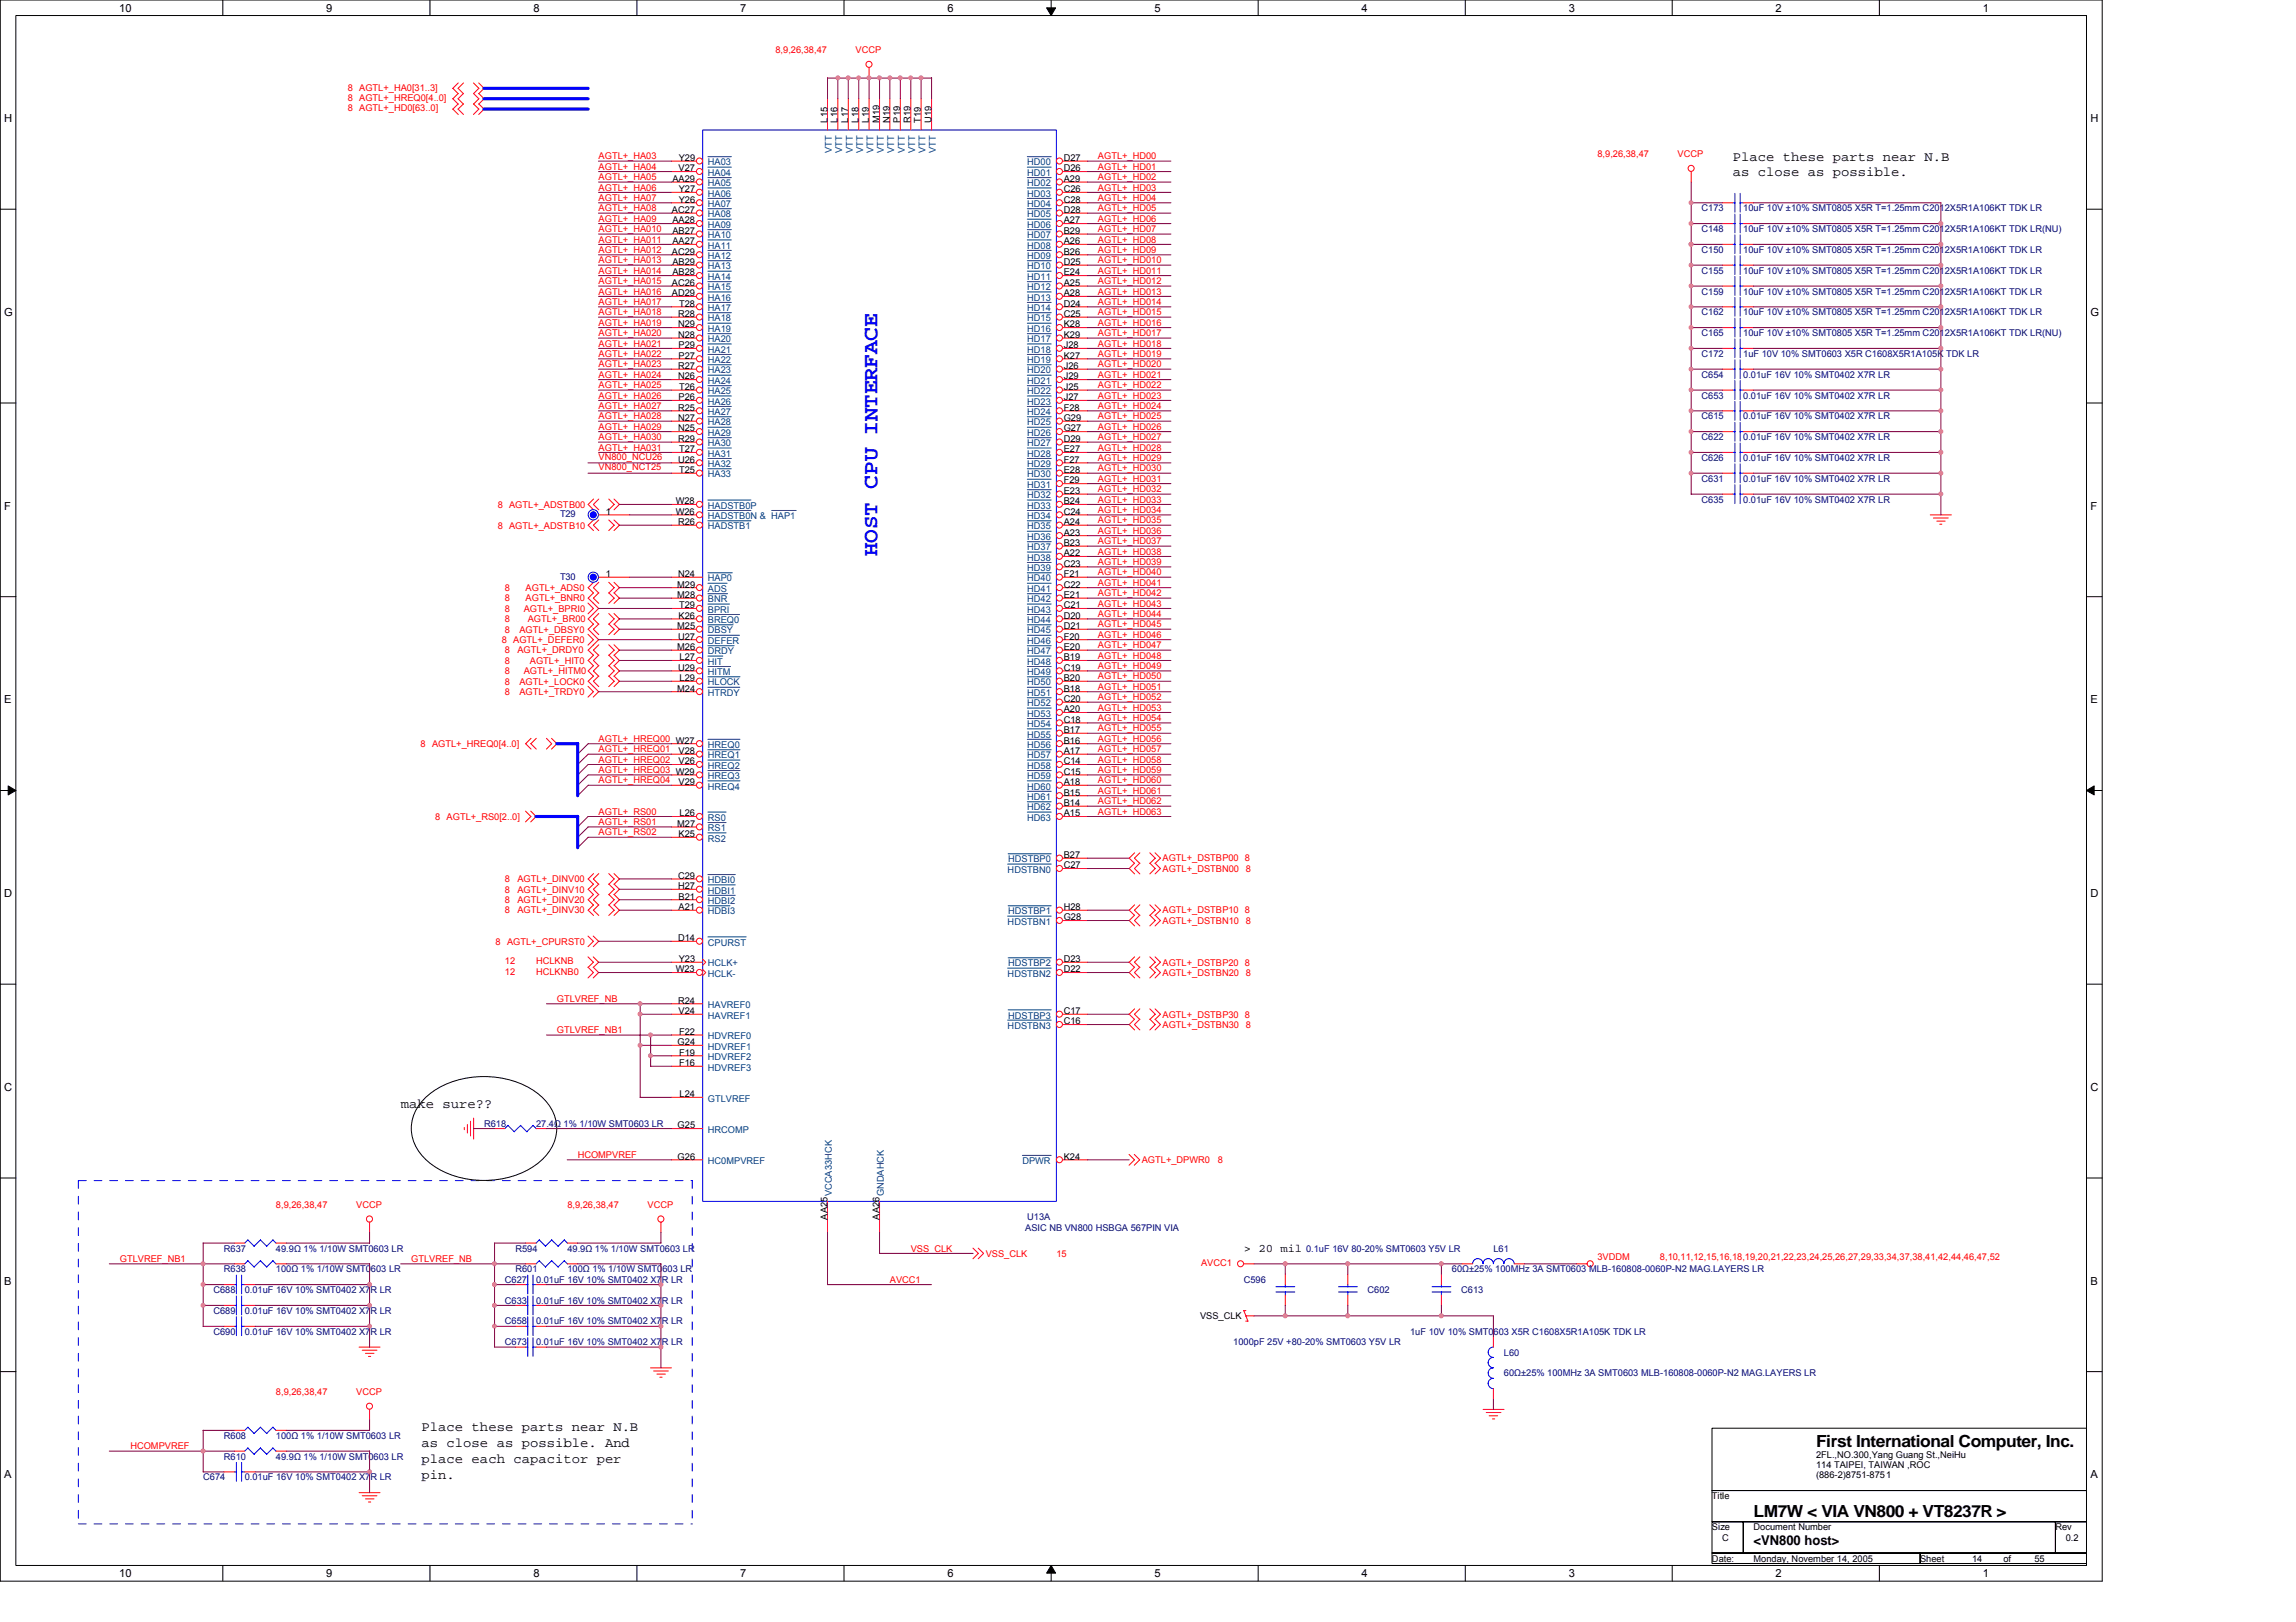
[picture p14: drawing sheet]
<svg xmlns="http://www.w3.org/2000/svg" width="297mm" height="210mm" viewBox="0 0 297 210" stroke-linecap="round" stroke-linejoin="round" font-family="sans-serif">
<defs><g id="words">
<text font-size="2.8" fill="#00f" x="113.5" y="72" transform="rotate(-90 113.5 72)">HOST CPU INTERFACE</text>
<g font-size="2.2">
<text x="234.9" y="187.2">First International Computer, Inc.</text>
<text x="226.9" y="196.3">LM7W &lt; VIA VN800 + VT8237R &gt;</text>
</g>
<g font-size="1.8">
<text x="224.2" y="20.9">Place these parts near N.B</text>
<text x="224.2" y="22.8">as close as possible.</text>
<text x="51.9" y="143.4">make sure??</text>
<text x="54.5" y="185.1">Place these parts near N.B</text>
<text x="54.5" y="187.2">as close as possible. And</text>
<text x="54.5" y="189.3">place each capacitor per</text>
<text x="54.5" y="191.3">pin.</text>
<text x="226.9" y="199.9">&lt;VN800 host&gt;</text>
</g>
<text font-size="1.5" x="160.9" y="162.1">&gt; 20 mil</text>
<g font-size="1.4">
<text x="15.4" y="1.5">10</text>
<text x="42.2" y="1.5">9</text>
<text x="69" y="1.5">8</text>
<text x="95.8" y="1.5">7</text>
<text x="122.6" y="1.5">6</text>
<text x="149.4" y="1.5">5</text>
<text x="176.1" y="1.5">4</text>
<text x="202.9" y="1.5">3</text>
<text x="229.7" y="1.5">2</text>
<text x="256.5" y="1.5">1</text>
<text x=".5" y="15.8">H</text>
<text x="270.4" y="15.8">H</text>
<text x=".5" y="40.9">G</text>
<text x="270.4" y="40.9">G</text>
<text x=".5" y="66">F</text>
<text x="270.4" y="66">F</text>
<text x=".5" y="91">E</text>
<text x="270.4" y="91">E</text>
<text x=".5" y="116.1">D</text>
<text x="270.4" y="116.1">D</text>
<text x=".5" y="141.2">C</text>
<text x="270.4" y="141.2">C</text>
<text x=".5" y="166.3">B</text>
<text x="270.4" y="166.3">B</text>
<text x=".5" y="191.3">A</text>
<text x="270.4" y="191.3">A</text>
<text x="15.4" y="204.1">10</text>
<text x="42.2" y="204.1">9</text>
<text x="69" y="204.1">8</text>
<text x="95.8" y="204.1">7</text>
<text x="122.6" y="204.1">6</text>
<text x="149.4" y="204.1">5</text>
<text x="176.1" y="204.1">4</text>
<text x="202.9" y="204.1">3</text>
<text x="229.7" y="204.1">2</text>
<text x="256.5" y="204.1">1</text>
</g>
<g font-size="1.2" fill="#f00">
<text x="45" y="11.7">8 AGTL+_HA0[31..3]</text>
<text x="100.3" y="6.9">8,9,26,38,47</text>
<text x="110.7" y="6.9">VCCP</text>
<text x="45" y="13.1">8 AGTL+_HREQ0[4..0]</text>
<text x="45" y="14.4">8 AGTL+_HD0[63..0]</text>
<text x="77.4" y="20.6">AGTL+_HA03</text>
<text x="77.4" y="21.9">AGTL+_HA04</text>
<text x="77.4" y="23.3">AGTL+_HA05</text>
<text x="142" y="20.6">AGTL+_HD00</text>
<text x="142" y="22">AGTL+_HD01</text>
<text x="142" y="23.3">AGTL+_HD02</text>
<text x="206.7" y="20.3">8,9,26,38,47</text>
<text x="217" y="20.3">VCCP</text>
<text x="77.4" y="24.7">AGTL+_HA06</text>
<text x="77.4" y="26">AGTL+_HA07</text>
<text x="77.4" y="27.3">AGTL+_HA08</text>
<text x="77.4" y="28.7">AGTL+_HA09</text>
<text x="142" y="24.7">AGTL+_HD03</text>
<text x="142" y="26">AGTL+_HD04</text>
<text x="142" y="27.3">AGTL+_HD05</text>
<text x="142" y="28.7">AGTL+_HD06</text>
<text x="77.4" y="30">AGTL+_HA010</text>
<text x="77.4" y="31.4">AGTL+_HA011</text>
<text x="77.4" y="32.7">AGTL+_HA012</text>
<text x="77.4" y="34.1">AGTL+_HA013</text>
<text x="77.4" y="35.4">AGTL+_HA014</text>
<text x="142" y="30">AGTL+_HD07</text>
<text x="142" y="31.4">AGTL+_HD08</text>
<text x="142" y="32.7">AGTL+_HD09</text>
<text x="142" y="34.1">AGTL+_HD010</text>
<text x="142" y="35.4">AGTL+_HD011</text>
<text x="77.4" y="36.8">AGTL+_HA015</text>
<text x="77.4" y="38.1">AGTL+_HA016</text>
<text x="77.4" y="39.5">AGTL+_HA017</text>
<text x="77.4" y="40.8">AGTL+_HA018</text>
<text x="142" y="36.8">AGTL+_HD012</text>
<text x="142" y="38.1">AGTL+_HD013</text>
<text x="142" y="39.5">AGTL+_HD014</text>
<text x="142" y="40.8">AGTL+_HD015</text>
<text x="77.4" y="42.1">AGTL+_HA019</text>
<text x="77.4" y="43.5">AGTL+_HA020</text>
<text x="77.4" y="44.9">AGTL+_HA021</text>
<text x="77.4" y="46.2">AGTL+_HA022</text>
<text x="77.4" y="47.5">AGTL+_HA023</text>
<text x="142" y="42.1">AGTL+_HD016</text>
<text x="142" y="43.5">AGTL+_HD017</text>
<text x="142" y="44.9">AGTL+_HD018</text>
<text x="142" y="46.2">AGTL+_HD019</text>
<text x="142" y="47.5">AGTL+_HD020</text>
<text x="77.4" y="48.9">AGTL+_HA024</text>
<text x="77.4" y="50.2">AGTL+_HA025</text>
<text x="77.4" y="51.6">AGTL+_HA026</text>
<text x="77.4" y="52.9">AGTL+_HA027</text>
<text x="142" y="48.9">AGTL+_HD021</text>
<text x="142" y="50.2">AGTL+_HD022</text>
<text x="142" y="51.6">AGTL+_HD023</text>
<text x="142" y="52.9">AGTL+_HD024</text>
<text x="77.4" y="59.5">VN800_NCU26</text>
<text x="77.4" y="54.3">AGTL+_HA028</text>
<text x="77.4" y="55.6">AGTL+_HA029</text>
<text x="77.4" y="57">AGTL+_HA030</text>
<text x="77.4" y="58.3">AGTL+_HA031</text>
<text x="142" y="54.3">AGTL+_HD025</text>
<text x="142" y="55.6">AGTL+_HD026</text>
<text x="142" y="57">AGTL+_HD027</text>
<text x="142" y="58.3">AGTL+_HD028</text>
<text x="142" y="59.6">AGTL+_HD029</text>
<text x="64.4" y="65.7">8 AGTL+_ADSTB00</text>
<text x="77.4" y="60.9">VN800_NCT25</text>
<text x="142" y="61">AGTL+_HD030</text>
<text x="142" y="62.3">AGTL+_HD031</text>
<text x="142" y="63.7">AGTL+_HD032</text>
<text x="142" y="65">AGTL+_HD033</text>
<text x="64.4" y="68.4">8 AGTL+_ADSTB10</text>
<text x="142" y="66.4">AGTL+_HD034</text>
<text x="142" y="67.7">AGTL+_HD035</text>
<text x="142" y="69.1">AGTL+_HD036</text>
<text x="142" y="70.4">AGTL+_HD037</text>
<text x="142" y="71.8">AGTL+_HD038</text>
<text x="65.3" y="76.5">8</text>
<text x="65.3" y="77.8">8</text>
<text x="68" y="76.5">AGTL+_ADS0</text>
<text x="68" y="77.8">AGTL+_BNR0</text>
<text x="142" y="73.1">AGTL+_HD039</text>
<text x="142" y="74.5">AGTL+_HD040</text>
<text x="142" y="75.8">AGTL+_HD041</text>
<text x="142" y="77.2">AGTL+_HD042</text>
<text x="64.9" y="83.2">8 AGTL+_DEFER0</text>
<text x="65.3" y="79.2">8</text>
<text x="65.3" y="80.5">8</text>
<text x="65.3" y="81.9">8</text>
<text x="67.2" y="81.9">AGTL+_DBSY0</text>
<text x="67.8" y="79.2">AGTL+_BPRI0</text>
<text x="68.3" y="80.5">AGTL+_BR00</text>
<text x="142" y="78.5">AGTL+_HD043</text>
<text x="142" y="79.8">AGTL+_HD044</text>
<text x="142" y="81.2">AGTL+_HD045</text>
<text x="142" y="82.5">AGTL+_HD046</text>
<text x="142" y="83.9">AGTL+_HD047</text>
<text x="65.3" y="87.2">8</text>
<text x="65.3" y="88.6">8</text>
<text x="65.3" y="89.9">8</text>
<text x="65.3" y="85.9">8</text>
<text x="65.3" y="84.6">8</text>
<text x="66.9" y="84.6">AGTL+_DRDY0</text>
<text x="67.2" y="88.6">AGTL+_LOCK0</text>
<text x="67.2" y="89.9">AGTL+_TRDY0</text>
<text x="67.8" y="87.2">AGTL+_HITM0</text>
<text x="68.6" y="85.9">AGTL+_HIT0</text>
<text x="142" y="85.2">AGTL+_HD048</text>
<text x="142" y="86.6">AGTL+_HD049</text>
<text x="142" y="87.9">AGTL+_HD050</text>
<text x="142" y="89.3">AGTL+_HD051</text>
<text x="77.4" y="96">AGTL+_HREQ00 W27</text>
<text x="142" y="90.6">AGTL+_HD052</text>
<text x="142" y="92">AGTL+_HD053</text>
<text x="142" y="93.3">AGTL+_HD054</text>
<text x="142" y="94.7">AGTL+_HD055</text>
<text x="142" y="96">AGTL+_HD056</text>
<text x="54.4" y="96.7">8 AGTL+_HREQ0[4..0]</text>
<text x="77.4" y="97.3">AGTL+_HREQ01</text>
<text x="77.4" y="101.4">AGTL+_HREQ04</text>
<text x="77.4" y="100">AGTL+_HREQ03 W29</text>
<text x="77.4" y="98.7">AGTL+_HREQ02</text>
<text x="142" y="97.3">AGTL+_HD057</text>
<text x="142" y="98.7">AGTL+_HD058</text>
<text x="142" y="100">AGTL+_HD059</text>
<text x="142" y="101.4">AGTL+_HD060</text>
<text x="56.3" y="106.1">8 AGTL+_RS0[2..0]</text>
<text x="77.4" y="106.8">AGTL+_RS01</text>
<text x="77.4" y="105.4">AGTL+_RS00</text>
<text x="142" y="102.7">AGTL+_HD061</text>
<text x="142" y="104.1">AGTL+_HD062</text>
<text x="142" y="105.4">AGTL+_HD063</text>
<text x="77.4" y="108.1">AGTL+_RS02</text>
<text x="150.4" y="111.5">AGTL+_DSTBP00 8</text>
<text x="150.4" y="112.8">AGTL+_DSTBN00</text>
<text x="161.2" y="112.8">8</text>
<text x="65.3" y="115.5">8</text>
<text x="65.3" y="116.9">8</text>
<text x="65.3" y="114.2">8</text>
<text x="65.3" y="118.2">8</text>
<text x="66.9" y="115.5">AGTL+_DINV10</text>
<text x="66.9" y="116.9">AGTL+_DINV20</text>
<text x="66.9" y="114.2">AGTL+_DINV00</text>
<text x="66.9" y="118.2">AGTL+_DINV30</text>
<text x="150.4" y="118.2">AGTL+_DSTBP10 8</text>
<text x="150.4" y="119.5">AGTL+_DSTBN10</text>
<text x="161.2" y="119.5">8</text>
<text x="64.1" y="122.3">8 AGTL+_CPURST0</text>
<text x="65.3" y="124.8">12</text>
<text x="69.4" y="124.8">HCLKNB</text>
<text x="150.4" y="124.9">AGTL+_DSTBP20 8</text>
<text x="65.3" y="126.2">12</text>
<text x="69.4" y="126.2">HCLKNB0</text>
<text x="72" y="129.6">GTLVREF_NB</text>
<text x="150.4" y="131.7">AGTL+_DSTBP30 8</text>
<text x="150.4" y="126.3">AGTL+_DSTBN20</text>
<text x="161.2" y="126.3">8</text>
<text x="72" y="133.7">GTLVREF_NB1</text>
<text x="150.4" y="133">AGTL+_DSTBN30</text>
<text x="161.2" y="133">8</text>
<text x="74.7" y="149.8">HCOMPVREF</text>
<text x="147.7" y="150.5">AGTL+_DPWR0</text>
<text x="157.5" y="150.5">8</text>
<text x="35.7" y="156.3">8,9,26,38,47</text>
<text x="46.1" y="156.3">VCCP</text>
<text x="73.4" y="156.3">8,9,26,38,47</text>
<text x="83.8" y="156.3">VCCP</text>
<text x="117.8" y="162">VSS_CLK</text>
<text x="15.5" y="163.3">GTLVREF_NB1</text>
<text x="53.2" y="163.3">GTLVREF_NB</text>
<text x="115.1" y="166">AVCC1</text>
<text x="127.5" y="162.6">VSS_CLK</text>
<text x="136.7" y="162.6">15</text>
<text x="155.4" y="163.9">AVCC1</text>
<text x="206.7" y="163">3VDDM</text>
<text x="214.8" y="163">8,10,11,12,15,16,18,19,20,21,22,23,24,25,26,27,29,33,34,37,38,41,42,44,46,47,52</text>
<text x="35.7" y="180.5">8,9,26,38,47</text>
<text x="46.1" y="180.5">VCCP</text>
<text x="16.9" y="187.5">HCOMPVREF</text>
</g>
<g font-size="1.2">
<text x="107" y="15.9" transform="rotate(-90 107 15.9)">L15</text>
<text x="108.4" y="15.9" transform="rotate(-90 108.4 15.9)">L16</text>
<text x="109.7" y="15.9" transform="rotate(-90 109.7 15.9)">L17</text>
<text x="111.1" y="15.9" transform="rotate(-90 111.1 15.9)">L18</text>
<text x="112.4" y="15.9" transform="rotate(-90 112.4 15.9)">L19</text>
<text x="113.8" y="15.9" transform="rotate(-90 113.8 15.9)">M19</text>
<text x="115.1" y="15.9" transform="rotate(-90 115.1 15.9)">N19</text>
<text x="116.5" y="15.9" transform="rotate(-90 116.5 15.9)">P19</text>
<text x="117.8" y="15.9" transform="rotate(-90 117.8 15.9)">R19</text>
<text x="119.1" y="15.9" transform="rotate(-90 119.1 15.9)">T19</text>
<text x="120.5" y="15.9" transform="rotate(-90 120.5 15.9)">U19</text>
<text x="87" y="23.5">AA29</text>
<text x="87.8" y="22.2">V27</text>
<text x="87.8" y="20.8">Y29</text>
<text x="137.6" y="20.8">D27</text>
<text x="137.6" y="22.2">D26</text>
<text x="137.6" y="23.5">A29</text>
<text x="86.9" y="27.6">AC27</text>
<text x="87" y="28.9">AA28</text>
<text x="87.8" y="24.9">Y27</text>
<text x="87.8" y="26.2">Y26</text>
<text x="137.6" y="24.9">C26</text>
<text x="137.6" y="26.2">C28</text>
<text x="137.6" y="27.6">D28</text>
<text x="137.6" y="28.9">A27</text>
<text x="86.9" y="33">AC29</text>
<text x="87" y="30.3">AB27</text>
<text x="87" y="31.6">AA27</text>
<text x="87" y="34.3">AB29</text>
<text x="87" y="35.6">AB28</text>
<text x="137.6" y="30.3">B29</text>
<text x="137.6" y="31.6">A26</text>
<text x="137.6" y="33">B26</text>
<text x="137.6" y="34.3">D25</text>
<text x="137.6" y="35.6">E24</text>
<text x="86.9" y="37">AC26</text>
<text x="86.9" y="38.3">AD29</text>
<text x="87.7" y="41">R28</text>
<text x="87.9" y="39.7">T28</text>
<text x="137.6" y="37">A25</text>
<text x="137.6" y="38.3">A28</text>
<text x="137.6" y="39.7">D24</text>
<text x="137.6" y="41">C25</text>
<text x="87.7" y="42.4">N29</text>
<text x="87.7" y="43.7">N28</text>
<text x="87.7" y="47.8">R27</text>
<text x="87.8" y="45.1">P29</text>
<text x="87.8" y="46.4">P27</text>
<text x="137.6" y="42.4">K28</text>
<text x="137.6" y="43.7">K29</text>
<text x="137.6" y="45.1">J28</text>
<text x="137.6" y="46.4">K27</text>
<text x="137.6" y="47.8">J26</text>
<text x="87.7" y="49.1">N26</text>
<text x="87.7" y="53.1">R25</text>
<text x="87.8" y="51.8">P26</text>
<text x="87.9" y="50.5">T26</text>
<text x="137.6" y="49.1">J29</text>
<text x="137.6" y="50.5">J25</text>
<text x="137.6" y="51.8">J27</text>
<text x="137.6" y="53.1">F28</text>
<text x="87.7" y="54.5">N27</text>
<text x="87.7" y="55.8">N25</text>
<text x="87.7" y="57.2">R29</text>
<text x="87.7" y="59.9">U26</text>
<text x="87.9" y="58.5">T27</text>
<text x="137.6" y="54.5">G29</text>
<text x="137.6" y="55.8">G27</text>
<text x="137.6" y="57.2">D29</text>
<text x="137.6" y="58.5">E27</text>
<text x="137.6" y="59.9">F27</text>
<text x="87.4" y="65.3">W28</text>
<text x="87.9" y="61.2">T25</text>
<text x="137.6" y="61.2">E28</text>
<text x="137.6" y="62.6">F29</text>
<text x="137.6" y="63.9">E23</text>
<text x="137.6" y="65.3">B24</text>
<text x="78.4" y="66.6">1</text>
<text x="87.4" y="66.6">W26</text>
<text x="87.7" y="67.9">R26</text>
<text x="137.6" y="66.6">C24</text>
<text x="137.6" y="67.9">A24</text>
<text x="137.6" y="69.3">A23</text>
<text x="137.6" y="70.7">B23</text>
<text x="137.6" y="72">A22</text>
<text x="78.4" y="74.7">1</text>
<text x="87.6" y="76">M29</text>
<text x="87.6" y="77.4">M28</text>
<text x="87.7" y="74.7">N24</text>
<text x="137.6" y="73.3">C23</text>
<text x="137.6" y="74.7">F21</text>
<text x="137.6" y="76">C22</text>
<text x="137.6" y="77.4">E21</text>
<text x="87.6" y="81.4">M25</text>
<text x="87.7" y="82.8">U27</text>
<text x="87.8" y="80.1">K26</text>
<text x="87.9" y="78.7">T29</text>
<text x="137.6" y="78.7">C21</text>
<text x="137.6" y="80.1">D20</text>
<text x="137.6" y="81.4">D21</text>
<text x="137.6" y="82.8">F20</text>
<text x="87.6" y="84.1">M26</text>
<text x="87.6" y="89.5">M24</text>
<text x="87.7" y="86.8">U29</text>
<text x="87.9" y="85.4">L27</text>
<text x="87.9" y="88.1">L29</text>
<text x="137.6" y="84.1">E20</text>
<text x="137.6" y="85.4">B19</text>
<text x="137.6" y="86.8">C19</text>
<text x="137.6" y="88.1">B20</text>
<text x="137.6" y="89.5">B18</text>
<text x="137.6" y="90.8">C20</text>
<text x="137.6" y="92.2">A20</text>
<text x="137.6" y="93.5">C18</text>
<text x="137.6" y="94.9">B17</text>
<text x="87.8" y="97.6">V28</text>
<text x="87.8" y="98.9">V26</text>
<text x="87.8" y="101.6">V29</text>
<text x="137.6" y="96.2">B16</text>
<text x="137.6" y="97.6">A17</text>
<text x="137.6" y="98.9">C14</text>
<text x="137.6" y="100.3">C15</text>
<text x="137.6" y="101.6">A18</text>
<text x="87.6" y="107">M27</text>
<text x="87.9" y="105.6">L26</text>
<text x="137.6" y="103">B15</text>
<text x="137.6" y="104.3">B14</text>
<text x="137.6" y="105.6">A15</text>
<text x="87.7" y="113.7">C29</text>
<text x="87.8" y="108.3">K25</text>
<text x="137.6" y="111">B27</text>
<text x="137.6" y="112.4">C27</text>
<text x="87.7" y="115.1">H27</text>
<text x="87.8" y="116.4">B21</text>
<text x="87.8" y="117.8">A21</text>
<text x="137.6" y="117.8">H28</text>
<text x="137.6" y="119.1">G28</text>
<text x="87.4" y="125.8">W23</text>
<text x="87.7" y="121.8">D14</text>
<text x="87.8" y="124.5">Y23</text>
<text x="137.6" y="124.5">D23</text>
<text x="137.6" y="125.8">D22</text>
<text x="87.7" y="129.9">R24</text>
<text x="87.8" y="131.2">V24</text>
<text x="137.6" y="131.2">C17</text>
<text x="87.7" y="135.3">G24</text>
<text x="87.9" y="133.9">F22</text>
<text x="87.9" y="136.6">F19</text>
<text x="87.9" y="138">F16</text>
<text x="137.6" y="132.6">C16</text>
<text x="87.9" y="142">L24</text>
<text x="87.7" y="146">G25</text>
<text x="87.7" y="150.1">G26</text>
<text x="137.6" y="150.1">K24</text>
<text x="107" y="157.8" transform="rotate(-90 107 157.8)">AA25</text>
<text x="113.8" y="157.8" transform="rotate(-90 113.8 157.8)">AA26</text>
<text x="155.3" y="170.7">VSS_CLK</text>
<text x="234.9" y="188.6">2FL.,NO.300,Yang Guang St.,NeiHu</text>
<text x="234.9" y="190">114 TAIPEI, TAIWAN ,ROC</text>
<text x="234.9" y="191.3">(886-2)8751-8751</text>
<text x="221.5" y="194">Title</text>
<text x="221.5" y="198">Size</text>
<text x="221.5" y="202.1">Date:</text>
<text x="222.8" y="199.4">C</text>
<text x="226.9" y="198">Document Number</text>
<text x="226.9" y="202.1">Monday, November 14, 2005</text>
<text x="248.4" y="202.1">Sheet</text>
<text x="255.1" y="202.1">14</text>
<text x="259.2" y="202.1">of</text>
<text x="263.2" y="202.1">55</text>
<text x="265.9" y="198">Rev</text>
<text x="267.2" y="199.4">0.2</text>
</g>
<g font-size="1.2" fill="#004080">
<text x="91.6" y="21.4">HA03</text>
<text x="91.6" y="22.8">HA04</text>
<text x="107.6" y="19.8" transform="rotate(-90 107.6 19.8)">VTT</text>
<text x="109" y="19.8" transform="rotate(-90 109 19.8)">VTT</text>
<text x="110.3" y="19.8" transform="rotate(-90 110.3 19.8)">VTT</text>
<text x="111.7" y="19.8" transform="rotate(-90 111.7 19.8)">VTT</text>
<text x="113" y="19.8" transform="rotate(-90 113 19.8)">VTT</text>
<text x="114.4" y="19.8" transform="rotate(-90 114.4 19.8)">VTT</text>
<text x="115.7" y="19.8" transform="rotate(-90 115.7 19.8)">VTT</text>
<text x="117" y="19.8" transform="rotate(-90 117 19.8)">VTT</text>
<text x="118.4" y="19.8" transform="rotate(-90 118.4 19.8)">VTT</text>
<text x="119.7" y="19.8" transform="rotate(-90 119.7 19.8)">VTT</text>
<text x="121.1" y="19.8" transform="rotate(-90 121.1 19.8)">VTT</text>
<text x="132.9" y="21.4">HD00</text>
<text x="132.9" y="22.8">HD01</text>
<text x="91.6" y="24.1">HA05</text>
<text x="91.6" y="25.4">HA06</text>
<text x="91.6" y="26.8">HA07</text>
<text x="91.6" y="28.1">HA08</text>
<text x="91.6" y="29.5">HA09</text>
<text x="132.9" y="24.1">HD02</text>
<text x="132.9" y="25.4">HD03</text>
<text x="132.9" y="26.8">HD04</text>
<text x="132.9" y="28.1">HD05</text>
<text x="132.9" y="29.5">HD06</text>
<text x="91.6" y="30.8">HA10</text>
<text x="91.6" y="32.2">HA11</text>
<text x="91.6" y="33.5">HA12</text>
<text x="91.6" y="34.9">HA13</text>
<text x="132.9" y="30.8">HD07</text>
<text x="132.9" y="32.2">HD08</text>
<text x="132.9" y="33.5">HD09</text>
<text x="132.9" y="34.9">HD10</text>
<text x="91.6" y="36.2">HA14</text>
<text x="91.6" y="37.6">HA15</text>
<text x="91.6" y="38.9">HA16</text>
<text x="91.6" y="40.3">HA17</text>
<text x="91.6" y="41.6">HA18</text>
<text x="132.9" y="36.2">HD11</text>
<text x="132.9" y="37.6">HD12</text>
<text x="132.9" y="38.9">HD13</text>
<text x="132.9" y="40.3">HD14</text>
<text x="132.9" y="41.6">HD15</text>
<text x="91.6" y="42.9">HA19</text>
<text x="91.6" y="44.3">HA20</text>
<text x="91.6" y="45.6">HA21</text>
<text x="91.6" y="47">HA22</text>
<text x="132.9" y="42.9">HD16</text>
<text x="132.9" y="44.3">HD17</text>
<text x="132.9" y="45.6">HD18</text>
<text x="132.9" y="47">HD19</text>
<text x="91.6" y="48.3">HA23</text>
<text x="91.6" y="49.7">HA24</text>
<text x="91.6" y="51">HA25</text>
<text x="91.6" y="52.4">HA26</text>
<text x="91.6" y="53.7">HA27</text>
<text x="132.9" y="48.3">HD20</text>
<text x="132.9" y="49.7">HD21</text>
<text x="132.9" y="51">HD22</text>
<text x="132.9" y="52.4">HD23</text>
<text x="132.9" y="53.7">HD24</text>
<text x="91.6" y="55.1">HA28</text>
<text x="91.6" y="56.4">HA29</text>
<text x="91.6" y="57.8">HA30</text>
<text x="91.6" y="59.1">HA31</text>
<text x="132.9" y="55.1">HD25</text>
<text x="132.9" y="56.4">HD26</text>
<text x="132.9" y="57.8">HD27</text>
<text x="132.9" y="59.1">HD28</text>
<text x="91.6" y="60.5">HA32</text>
<text x="91.6" y="61.8">HA33</text>
<text x="91.6" y="65.8">HADSTB0P</text>
<text x="132.9" y="60.5">HD29</text>
<text x="132.9" y="61.8">HD30</text>
<text x="132.9" y="63.1">HD31</text>
<text x="132.9" y="64.5">HD32</text>
<text x="132.9" y="65.8">HD33</text>
<text x="91.6" y="67.2">HADSTB0N &amp; HAP1</text>
<text x="91.6" y="68.5">HADSTB1</text>
<text x="132.9" y="67.2">HD34</text>
<text x="132.9" y="68.5">HD35</text>
<text x="132.9" y="69.9">HD36</text>
<text x="132.9" y="71.2">HD37</text>
<text x="91.6" y="75.2">HAP0</text>
<text x="91.6" y="76.6">ADS</text>
<text x="91.6" y="78">BNR</text>
<text x="132.9" y="72.6">HD38</text>
<text x="132.9" y="73.9">HD39</text>
<text x="132.9" y="75.2">HD40</text>
<text x="132.9" y="76.6">HD41</text>
<text x="132.9" y="78">HD42</text>
<text x="91.6" y="79.3">BPRI</text>
<text x="91.6" y="80.6">BREQ0</text>
<text x="91.6" y="82">DBSY</text>
<text x="91.6" y="83.3">DEFER</text>
<text x="132.9" y="79.3">HD43</text>
<text x="132.9" y="80.6">HD44</text>
<text x="132.9" y="82">HD45</text>
<text x="132.9" y="83.3">HD46</text>
<text x="91.6" y="84.7">DRDY</text>
<text x="91.6" y="86">HIT</text>
<text x="91.6" y="87.4">HITM</text>
<text x="91.6" y="88.7">HLOCK</text>
<text x="132.9" y="84.7">HD47</text>
<text x="132.9" y="86">HD48</text>
<text x="132.9" y="87.4">HD49</text>
<text x="132.9" y="88.7">HD50</text>
<text x="91.6" y="90.1">HTRDY</text>
<text x="132.9" y="90.1">HD51</text>
<text x="132.9" y="91.4">HD52</text>
<text x="132.9" y="92.8">HD53</text>
<text x="132.9" y="94.1">HD54</text>
<text x="132.9" y="95.4">HD55</text>
<text x="91.6" y="96.8">HREQ0</text>
<text x="91.6" y="98.1">HREQ1</text>
<text x="91.6" y="99.5">HREQ2</text>
<text x="91.6" y="100.8">HREQ3</text>
<text x="132.9" y="96.8">HD56</text>
<text x="132.9" y="98.1">HD57</text>
<text x="132.9" y="99.5">HD58</text>
<text x="132.9" y="100.8">HD59</text>
<text x="91.6" y="102.2">HREQ4</text>
<text x="91.6" y="106.2">RS0</text>
<text x="91.6" y="107.6">RS1</text>
<text x="132.9" y="102.2">HD60</text>
<text x="132.9" y="103.5">HD61</text>
<text x="132.9" y="104.9">HD62</text>
<text x="132.9" y="106.2">HD63</text>
<text x="91.6" y="108.9">RS2</text>
<text x="130.4" y="112.9">HDSTBN0</text>
<text x="130.4" y="111.6">HDSTBP0</text>
<text x="91.6" y="114.3">HDBI0</text>
<text x="91.6" y="115.6">HDBI1</text>
<text x="91.6" y="117">HDBI2</text>
<text x="91.6" y="118.3">HDBI3</text>
<text x="130.4" y="119.7">HDSTBN1</text>
<text x="130.4" y="118.3">HDSTBP1</text>
<text x="91.6" y="122.4">CPURST</text>
<text x="91.6" y="125.1">HCLK+</text>
<text x="130.4" y="125.1">HDSTBP2</text>
<text x="91.6" y="126.4">HCLK-</text>
<text x="91.6" y="130.5">HAVREF0</text>
<text x="91.6" y="131.8">HAVREF1</text>
<text x="130.4" y="126.4">HDSTBN2</text>
<text x="130.4" y="131.8">HDSTBP3</text>
<text x="91.6" y="134.5">HDVREF0</text>
<text x="91.6" y="135.8">HDVREF1</text>
<text x="91.6" y="137.2">HDVREF2</text>
<text x="130.4" y="133.1">HDSTBN3</text>
<text x="91.6" y="138.5">HDVREF3</text>
<text x="91.6" y="142.6">GTLVREF</text>
<text x="91.6" y="146.6">HRCOMP</text>
<text x="91.6" y="150.6">HC0MPVREF</text>
<text x="107.6" y="154.8" transform="rotate(-90 107.6 154.8)">VCCA33HCK</text>
<text x="114.4" y="154.8" transform="rotate(-90 114.4 154.8)">GNDAHCK</text>
<text x="132.3" y="150.6">DPWR</text>
</g>
<g font-size="1.2" fill="#000080">
<text x="220.1" y="27.3">C173</text>
<text x="225.5" y="27.3">10uF 10V ±10% SMT0805 X5R T=1.25mm C2012X5R1A106KT TDK LR</text>
<text x="220.1" y="30">C148</text>
<text x="220.1" y="35.4">C155</text>
<text x="220.1" y="32.7">C150</text>
<text x="225.5" y="30">10uF 10V ±10% SMT0805 X5R T=1.25mm C2012X5R1A106KT TDK LR(NU)</text>
<text x="225.5" y="35.4">10uF 10V ±10% SMT0805 X5R T=1.25mm C2012X5R1A106KT TDK LR</text>
<text x="225.5" y="32.7">10uF 10V ±10% SMT0805 X5R T=1.25mm C2012X5R1A106KT TDK LR</text>
<text x="220.1" y="40.8">C162</text>
<text x="220.1" y="38.1">C159</text>
<text x="225.5" y="40.8">10uF 10V ±10% SMT0805 X5R T=1.25mm C2012X5R1A106KT TDK LR</text>
<text x="225.5" y="38.1">10uF 10V ±10% SMT0805 X5R T=1.25mm C2012X5R1A106KT TDK LR</text>
<text x="220.1" y="43.5">C165</text>
<text x="220.1" y="46.2">C172</text>
<text x="225.5" y="43.5">10uF 10V ±10% SMT0805 X5R T=1.25mm C2012X5R1A106KT TDK LR(NU)</text>
<text x="225.5" y="46.2">1uF 10V 10% SMT0603 X5R C1608X5R1A105K TDK LR</text>
<text x="220.1" y="48.9">C654</text>
<text x="220.1" y="51.6">C653</text>
<text x="225.5" y="48.9">0.01uF 16V 10% SMT0402 X7R LR</text>
<text x="225.5" y="51.6">0.01uF 16V 10% SMT0402 X7R LR</text>
<text x="220.1" y="57">C622</text>
<text x="220.1" y="54.3">C615</text>
<text x="220.1" y="59.6">C626</text>
<text x="225.5" y="57">0.01uF 16V 10% SMT0402 X7R LR</text>
<text x="225.5" y="54.3">0.01uF 16V 10% SMT0402 X7R LR</text>
<text x="225.5" y="59.6">0.01uF 16V 10% SMT0402 X7R LR</text>
<text x="220.1" y="62.3">C631</text>
<text x="220.1" y="65">C635</text>
<text x="225.5" y="62.3">0.01uF 16V 10% SMT0402 X7R LR</text>
<text x="225.5" y="65">0.01uF 16V 10% SMT0402 X7R LR</text>
<text x="72.5" y="66.9">T29</text>
<text x="72.5" y="75">T30</text>
<text x="62.6" y="145.8">R618</text>
<text x="69.4" y="145.8">27.4Ω 1% 1/10W SMT0603 LR</text>
<text x="29" y="162">R637</text>
<text x="35.7" y="162">49.9Ω 1% 1/10W SMT0603 LR</text>
<text x="66.7" y="162">R594</text>
<text x="73.4" y="162">49.9Ω 1% 1/10W SMT0603 LR</text>
<text x="132.6" y="159.3">ASIC NB VN800 HSBGA 567PIN VIA</text>
<text x="132.9" y="157.9">U13A</text>
<text x="169" y="162">0.1uF 16V 80-20% SMT0603 Y5V LR</text>
<text x="193.2" y="162">L61</text>
<text x="27.6" y="167.3">C688</text>
<text x="29" y="164.7">R638</text>
<text x="31.7" y="167.3">0.01uF 16V 10% SMT0402 X7R LR</text>
<text x="35.7" y="164.7">100Ω 1% 1/10W SMT0603 LR</text>
<text x="65.3" y="166">C627</text>
<text x="66.7" y="164.7">R601</text>
<text x="69.4" y="166">0.01uF 16V 10% SMT0402 X7R LR</text>
<text x="73.4" y="164.7">100Ω 1% 1/10W SMT0603 LR</text>
<text x="160.9" y="166">C596</text>
<text x="176.9" y="167.3">C602</text>
<text x="187.8" y="164.7">60Ω±25% 100MHz 3A SMT0603 MLB-160808-0060P-N2 MAG.LAYERS LR</text>
<text x="189" y="167.3">C613</text>
<text x="27.6" y="170">C689</text>
<text x="27.6" y="172.7">C690</text>
<text x="31.7" y="170">0.01uF 16V 10% SMT0402 X7R LR</text>
<text x="31.7" y="172.7">0.01uF 16V 10% SMT0402 X7R LR</text>
<text x="65.3" y="171.4">C658</text>
<text x="65.3" y="168.7">C633</text>
<text x="69.4" y="171.4">0.01uF 16V 10% SMT0402 X7R LR</text>
<text x="69.4" y="168.7">0.01uF 16V 10% SMT0402 X7R LR</text>
<text x="182.4" y="172.7">1uF 10V 10% SMT0603 X5R C1608X5R1A105K TDK LR</text>
<text x="65.3" y="174.1">C673</text>
<text x="69.4" y="174.1">0.01uF 16V 10% SMT0402 X7R LR</text>
<text x="159.6" y="174.1">1000pF 25V +80-20% SMT0603 Y5V LR</text>
<text x="194.6" y="175.4">L60</text>
<text x="194.6" y="178.1">60Ω±25% 100MHz 3A SMT0603 MLB-160808-0060P-N2 MAG.LAYERS LR</text>
<text x="26.3" y="191.6">C674</text>
<text x="29" y="188.9">R610</text>
<text x="29" y="186.2">R608</text>
<text x="31.7" y="191.6">0.01uF 16V 10% SMT0402 X7R LR</text>
<text x="35.7" y="188.9">49.9Ω 1% 1/10W SMT0603 LR</text>
<text x="35.7" y="186.2">100Ω 1% 1/10W SMT0603 LR</text>
</g>
</g></defs>
<path d="M0 0h272v204.6h-272zM2.1 2h267.8v200.6h-267.8z" fill="none" stroke="#000" stroke-width=".13"/>
<g fill="#fff">
<path d="M15.4 .2h1.6v1.6h-1.6z"/>
<path d="M15.4 202.8h1.6v1.6h-1.6z"/>
</g>
<path d="M28.8 0v2M28.8 202.6v2" fill="none" stroke="#000" stroke-width=".13"/>
<g fill="#fff">
<path d="M42.2 .2h.8v1.6h-.8z"/>
<path d="M42.2 202.8h.8v1.6h-.8z"/>
</g>
<path d="M55.6 0v2M55.6 202.6v2" fill="none" stroke="#000" stroke-width=".13"/>
<g fill="#fff">
<path d="M69 .2h.8v1.6h-.8z"/>
<path d="M69 202.8h.8v1.6h-.8z"/>
</g>
<path d="M82.4 0v2M82.4 202.6v2" fill="none" stroke="#000" stroke-width=".13"/>
<g fill="#fff">
<path d="M95.8 .2h.8v1.6h-.8z"/>
<path d="M95.8 202.8h.8v1.6h-.8z"/>
</g>
<path d="M109.2 0v2M109.2 202.6v2" fill="none" stroke="#000" stroke-width=".13"/>
<g fill="#fff">
<path d="M122.6 .2h.8v1.6h-.8z"/>
<path d="M122.6 202.8h.8v1.6h-.8z"/>
</g>
<path d="M136 0v2M136 202.6v2" fill="none" stroke="#000" stroke-width=".13"/>
<path d="M135.4 1h1.2l-.6 1zM136 202.6l.6 1h-1.2z" fill="#000" stroke="#000" stroke-width=".13"/>
<g fill="#fff">
<path d="M149.4 .2h.8v1.6h-.8z"/>
<path d="M149.4 202.8h.8v1.6h-.8z"/>
</g>
<path d="M162.8 0v2M162.8 202.6v2" fill="none" stroke="#000" stroke-width=".13"/>
<g fill="#fff">
<path d="M176.1 .2h.9v1.6h-.9z"/>
<path d="M176.1 202.8h.9v1.6h-.9z"/>
</g>
<path d="M189.6 0v2M189.6 202.6v2" fill="none" stroke="#000" stroke-width=".13"/>
<g fill="#fff">
<path d="M202.9 .2h.8v1.6h-.8z"/>
<path d="M202.9 202.8h.8v1.6h-.8z"/>
</g>
<path d="M216.3 0v2M216.3 202.6v2" fill="none" stroke="#000" stroke-width=".13"/>
<g fill="#fff">
<path d="M229.7 .2h.8v1.6h-.8z"/>
<path d="M229.7 202.8h.8v1.6h-.8z"/>
</g>
<path d="M243.1 0v2M243.1 202.6v2" fill="none" stroke="#000" stroke-width=".13"/>
<g fill="#fff">
<path d="M256.5 .2h.8v1.6h-.8z"/>
<path d="M256.5 202.8h.8v1.6h-.8z"/>
<path d="M.5 14.5h1.1v1.7h-1.1z"/>
<path d="M270.4 14.5h1.1v1.7h-1.1z"/>
<path d="M.5 39.6h1.2v1.6h-1.2z"/>
<path d="M270.4 39.6h1.2v1.6h-1.2z"/>
</g>
<path d="M0 27.1h2M269.9 27.1h2" fill="none" stroke="#000" stroke-width=".13"/>
<g fill="#fff">
<path d="M.5 64.7h.9v1.6h-.9z"/>
<path d="M270.4 64.7h.9v1.6h-.9z"/>
</g>
<path d="M0 52.2h2M269.9 52.2h2" fill="none" stroke="#000" stroke-width=".13"/>
<g fill="#fff">
<path d="M.5 89.7h1v1.7h-1z"/>
<path d="M270.4 89.7h1v1.7h-1z"/>
</g>
<path d="M0 77.2h2M269.9 77.2h2" fill="none" stroke="#000" stroke-width=".13"/>
<g fill="#fff">
<path d="M.5 114.8h1.1v1.6h-1.1z"/>
<path d="M270.4 114.8h1.1v1.6h-1.1z"/>
</g>
<path d="M0 102.3h2M269.9 102.3h2" fill="none" stroke="#000" stroke-width=".13"/>
<path d="M1.1 101.7l.9 .6-.9 .6zM269.9 102.3l1-.6v1.2z" fill="#000" stroke="#000" stroke-width=".13"/>
<g fill="#fff">
<path d="M.5 139.9h1.1v1.6h-1.1z"/>
<path d="M270.4 139.9h1.1v1.6h-1.1z"/>
</g>
<path d="M0 127.4h2M269.9 127.4h2" fill="none" stroke="#000" stroke-width=".13"/>
<g fill="#fff">
<path d="M.5 165h1v1.6h-1z"/>
<path d="M270.4 165h1v1.6h-1z"/>
</g>
<path d="M0 152.4h2M269.9 152.4h2" fill="none" stroke="#000" stroke-width=".13"/>
<g fill="#fff">
<path d="M.5 190h1v1.6h-1z"/>
<path d="M270.4 190h1v1.6h-1z"/>
</g>
<path d="M55.2 141.9a12 12 0 0 1 12.2-1.7 7.3 7.3 0 0 1 4.5 4.9 5.6 5.6 0 0 1-2.6 5.7 12.2 12.2 0 0 1-13.3 0 5.5 5.5 0 0 1-2.5-6.6l.4-.8 .6-.8zM0 177.5h2M269.9 177.5h2M221.5 196.9h4v4.1h-4zM221.5 184.8h48.4v8.1h-48.4zM221.5 192.9h48.4v4h-48.4zM225.5 196.9h40.4v4.1h-40.4zM265.9 196.9h4v4.1h-4zM221.5 201h26.9v1.3h-26.9zM248.4 201h21.5v1.3h-21.5z" fill="none" stroke="#000" stroke-width=".13"/>
<path d="M10.1 152.8h79.5M10.1 152.8v44.4M89.6 152.8v44.4M10.1 197.2h79.5" fill="none" stroke="#00f" stroke-width=".13" stroke-dasharray="1 1 1 1 1 1 1 1"/>
<g fill="none" stroke="#f00" stroke-width=".13">
<path d="M59.3 10.7l-.7 .7 .7 .7M59.3 12.1l-.7 .7 .7 .7M59.3 13.4l-.7 .7 .7 .7M60 10.7l-.7 .7 .7 .7M60 12.1l-.7 .7 .7 .7M60 13.4l-.7 .7 .7 .7M61.3 10.7l.7 .7-.7 .7M61.3 12.1l.7 .7-.7 .7M61.3 13.4l.7 .7-.7 .7M61.9 10.7l.7 .7-.7 .7M61.9 12.1l.7 .7-.7 .7M61.9 13.4l.7 .7-.7 .7"/>
<path d="M107.1 12.8v4M108.4 12.8v4M109.7 12.8v4M111.1 12.8v4M112.4 8.7v1.4M112.4 12.8v4M113.8 12.8v4M115.1 12.8v4M116.5 12.8v4M117.8 12.8v4M119.2 12.8v4M120.5 12.8v4"/>
<path d="M86.9 28.9h3.2M86.9 34.3h3.2M86.9 26.2h3.2M86.9 20.8h3.2M86.9 22.2h3.2M86.9 23.6h3.2M86.9 24.9h3.2M86.9 27.6h3.2M86.9 30.3h3.2M86.9 31.6h3.2M86.9 33h3.2M86.9 35.7h3.2"/>
<path d="M86.9 37h3.2M86.9 38.4h3.2M86.9 39.7h3.2M137.5 28.9h3.2M137.5 34.3h3.2M137.5 26.2h3.2M137.5 20.8h3.2M137.5 22.2h3.2M137.5 23.6h3.2M137.5 24.9h3.2M137.5 27.6h3.2M137.5 30.3h3.2"/>
<path d="M137.5 31.6h3.2M137.5 33h3.2M137.5 35.7h3.2M137.5 37h3.2M137.5 38.4h3.2M137.5 39.7h3.2M218.8 22.2v1.4M222.8 28.9h1.4M222.8 34.3h1.4M222.8 26.2h1.4M222.8 31.6h1.4M222.8 37h1.4"/>
<path d="M222.8 39.7h1.4M225.5 28.9h1.4M225.5 34.3h1.4M225.5 26.2h1.4M225.5 31.6h1.4M225.5 37h1.4M225.5 39.7h1.4M86.9 42.4h3.2M86.9 47.8h3.2M86.9 45.1h3.2M86.9 41h3.2M86.9 43.8h3.2"/>
<path d="M86.9 46.4h3.2M86.9 49.1h3.2M86.9 50.5h3.2M86.9 51.8h3.2M86.9 53.2h3.2M86.9 54.5h3.2M86.9 55.9h3.2M86.9 57.2h3.2M86.9 58.5h3.2M86.9 59.9h3.2M137.5 42.4h3.2M137.5 47.8h3.2"/>
<path d="M137.5 45.1h3.2M137.5 41h3.2M137.5 43.8h3.2M137.5 46.4h3.2M137.5 49.1h3.2M137.5 50.5h3.2M137.5 51.8h3.2M137.5 53.2h3.2M137.5 54.5h3.2M137.5 55.9h3.2M137.5 57.2h3.2M137.5 58.5h3.2"/>
<path d="M137.5 59.9h3.2M222.8 42.4h1.4M222.8 47.8h1.4M222.8 45.1h1.4M222.8 50.5h1.4M222.8 53.2h1.4M222.8 55.9h1.4M222.8 58.5h1.4M225.5 42.4h1.4M225.5 47.8h1.4M225.5 45.1h1.4M225.5 50.5h1.4"/>
<path d="M225.5 53.2h1.4M225.5 55.9h1.4M225.5 58.5h1.4M76.1 78l.7 .7-.7 .7M76.7 78l.7 .7-1.3 1.4 .7 .7M76.8 64.6l-.7 .7 .7 .7M76.8 75.4l-.7 .7 .7 .7M76.8 76.7l-.7 .7 .7 .7M76.8 67.3l-.7 .7 .7 .7M77.4 66.6h4.1M77.4 74.7h4.1M77.5 64.6l-.7 .7 .7 .7"/>
<path d="M77.5 75.4l-.7 .7 .7 .7M77.5 79.4l-.7 .7 .7 .7M77.5 76.7l-.7 .7 .7 .7M77.5 67.3l-.7 .7 .7 .7M78.8 64.6l.7 .7-.7 .7M78.8 75.4l.7 .7-.7 .7M78.8 79.4l.7 .7-.7 .7M78.8 76.7l.7 .7-.7 .7M78.8 67.3l.7 .7-.7 .7M79.4 64.6l.7 .7-.7 .7M79.4 75.4l.7 .7-.7 .7M79.4 79.4l.7 .7-.7 .7"/>
<path d="M79.4 76.7l.7 .7-.7 .7M79.4 67.3l.7 .7-.7 .7M86.9 66.6h3.2M86.9 74.7h4M86.9 61.2h3.2M86.9 65.3h3.2M86.9 68h3.2M86.9 76.1h3.2M86.9 77.4h3.2M86.9 78.7h3.2M137.5 66.6h3.2M137.5 74.7h3.2"/>
<path d="M137.5 61.2h3.2M137.5 63.9h3.2M137.5 65.3h3.2M137.5 68h3.2M137.5 76.1h3.2M137.5 77.4h3.2M137.5 78.7h3.2M137.5 62.6h3.2M137.5 69.3h3.2M137.5 70.7h3.2M137.5 72h3.2M137.5 73.4h3.2"/>
<path d="M222.8 61.2h1.4M222.8 63.9h1.4M225.5 61.2h1.4M225.5 63.9h1.4M249.7 66.6h2.8M250.1 67h1.9M250.6 67.4h1M250.9 67.8h.3M68.7 95.5l-.7 .7 .7 .7M69.4 95.5l-.7 .7 .7 .7M70.7 95.5l.7 .7-.7 .7M71.3 95.5l.7 .7-.7 .7"/>
<path d="M76.1 82.1l.7 .7-.7 .7M76.1 88.8l.7 .7-.7 .7M76.8 80.8l-.7 .6 1.3 1.4-1.3 1.3 .7 .7M76.8 84.8l-.7 .7 .7 .7M76.8 87.5l-.7 .7 1.3 1.3-.7 .7M76.8 86.1l-.7 .7 .7 .7M77.5 80.8l-.7 .6 .7 .7M77.5 83.4l-.7 .7 .7 .7M77.5 84.8l-.7 .7 .7 .7M77.5 86.1l-.7 .7 .7 .7M77.5 87.5l-.7 .7 .7 .7M78.8 84.8l.7 .7-.7 .7"/>
<path d="M78.8 83.4l.7 .7-.7 .7M78.8 80.8l.7 .6-.7 .7M78.8 86.1l.7 .7-.7 .7M78.8 87.5l.7 .7-.7 .7M79.4 87.5l.7 .7-.7 .7M79.4 83.4l.7 .7-.7 .7M79.4 84.8l.7 .7-.7 .7M79.4 80.8l.7 .6-.7 .7M79.4 86.1l.7 .7-.7 .7M86.9 80.1h3.2M86.9 81.4h3.2M86.9 82.8h3.2"/>
<path d="M86.9 84.1h3.2M86.9 85.5h3.2M86.9 86.8h3.2M86.9 88.2h3.2M86.9 89.5h3.2M86.9 96.2h3.2M86.9 97.6h3.2M86.9 98.9h3.2M137.5 80.1h3.2M137.5 81.4h3.2M137.5 82.8h3.2M137.5 84.1h3.2"/>
<path d="M137.5 85.5h3.2M137.5 86.8h3.2M137.5 88.2h3.2M137.5 89.5h3.2M137.5 96.2h3.2M137.5 97.6h3.2M137.5 98.9h3.2M137.5 90.9h3.2M137.5 92.2h3.2M137.5 93.6h3.2M137.5 94.9h3.2M68 105l.7 .7-.7 .7"/>
<path d="M68.7 105l.7 .7-.7 .7M76.8 114.4l-.7 .7 .7 .7M76.8 115.7l-.7 .7 .7 .7M76.8 117.1l-.7 .7 .7 .7M76.8 113.1l-.7 .6 .7 .7M77.5 117.1l-.7 .7 .7 .7M77.5 114.4l-.7 .7 .7 .7M77.5 113.1l-.7 .6 .7 .7M77.5 115.7l-.7 .7 .7 .7M78.8 114.4l.7 .7-.7 .7M78.8 117.1l.7 .7-.7 .7M78.8 115.7l.7 .7-.7 .7"/>
<path d="M78.8 113.1l.7 .6-.7 .7M79.4 114.4l.7 .7-.7 .7M79.4 115.7l.7 .7-.7 .7M79.4 113.1l.7 .6-.7 .7M79.4 117.1l.7 .7-.7 .7M86.9 100.3h3.2M86.9 101.6h3.2M86.9 105.7h3.2M86.9 107h3.2M86.9 108.4h3.2M86.9 113.7h3.2M86.9 115.1h3.2"/>
<path d="M86.9 116.4h3.2M86.9 117.8h3.2M137.5 100.3h3.2M137.5 101.6h3.2M137.5 105.7h3.2M137.5 117.8h3.2M137.5 103h3.2M137.5 104.3h3.2M137.5 111.1h3.2M137.5 112.4h3.2M137.5 119.1h3.2M146.8 110.4l-.7 .7 .7 .6"/>
<path d="M146.8 111.7l-.7 .7 .7 .7M146.8 117.1l-.7 .7 .7 .7M146.8 118.4l-.7 .7 .7 .7M147.5 110.4l-.7 .7 .7 .6M147.5 111.7l-.7 .7 .7 .7M147.5 117.1l-.7 .7 .7 .7M147.5 118.4l-.7 .7 .7 .7M148.8 110.4l.7 .7-.7 .6M148.8 111.7l.7 .7-.7 .7M148.8 117.1l.7 .7-.7 .7M148.8 118.4l.7 .7-.7 .7M149.4 110.4l.7 .7-.7 .6"/>
<path d="M149.4 111.7l.7 .7-.7 .7M149.4 117.1l.7 .7-.7 .7M149.4 118.4l.7 .7-.7 .7M76.1 125.2l.7 .7-.7 .7M76.1 123.8l.7 .7-.7 .7M76.1 121.1l.7 .7-.7 .7M76.7 125.2l.7 .7-.7 .7M76.7 123.8l.7 .7-.7 .7M76.7 121.1l.7 .7-.7 .7M86.9 121.8h3.2M86.9 124.5h4M86.9 125.9h3.2"/>
<path d="M86.9 129.9h4M86.9 131.3h4M86.9 133.9h4M86.9 135.3h4M86.9 136.6h4M86.9 138h4M90.9 124.1l.4 .4-.4 .4M90.9 125.5l.4 .4-.4 .4M137.5 124.5h3.2M137.5 125.9h3.2M137.5 131.3h3.2M137.5 132.6h3.2"/>
<path d="M146.8 131.9l-.7 .7 .7 .7M146.8 130.6l-.7 .7 .7 .6M146.8 125.2l-.7 .7 .7 .7M146.8 123.8l-.7 .7 .7 .7M147.5 131.9l-.7 .7 .7 .7M147.5 130.6l-.7 .7 .7 .6M147.5 125.2l-.7 .7 .7 .7M147.5 123.8l-.7 .7 .7 .7M148.8 131.9l.7 .7-.7 .7M148.8 130.6l.7 .7-.7 .6M148.8 125.2l.7 .7-.7 .7M148.8 123.8l.7 .7-.7 .7"/>
<path d="M149.4 131.9l.7 .7-.7 .7M149.4 130.6l.7 .7-.7 .6M149.4 125.2l.7 .7-.7 .7M149.4 123.8l.7 .7-.7 .7M47.8 158.2v1.3M60.1 145.9v.3M60.5 145.5v1.1M60.9 145.1v1.9M61.3 144.7v2.7M64 146h1.3M69.4 146h1.3M85.5 158.2v1.3"/>
<path d="M86.9 146h4M86.9 142h4M86.9 150.1h4M107.1 155.5v4M113.8 155.5v4M137.5 150.1h3.2M146.1 149.4l.7 .7-.7 .7M146.7 149.4l.7 .7-.7 .7M29 168.9h1.3M29 171.6h1.3M29 166.2h1.3M30.3 163.6h1.4"/>
<path d="M30.3 160.9h1.4M31.7 168.9h1.3M31.7 171.6h1.3M31.7 166.2h1.3M35.7 163.6h1.4M35.7 160.9h1.4M46.5 174.3h2.7M46.9 174.7h1.9M47.3 175.1h1.1M47.7 175.5h.3M66.7 174.3h1.3M66.7 168.9h1.3"/>
<path d="M66.7 171.6h1.3M66.7 166.2h1.3M68 163.6h1.4M68 160.9h1.4M69.4 174.3h1.3M69.4 168.9h1.3M69.4 171.6h1.3M69.4 166.2h1.3M73.4 163.6h1.3M73.4 160.9h1.3M84.2 177h2.7M84.6 177.4h1.9"/>
<path d="M85 177.8h1.1M85.4 178.2h.3M125.9 161.5l.7 .7-.7 .7M126.6 161.5l.7 .7-.7 .7M160.9 163.6h1.3M160.9 169.6h.3M160.9 169.6l.3 .7M161.2 171h.2M162.3 170.3h-1.1l.3 .7M166.3 164.9v1.3M166.3 167.6v1.3M174.4 164.9v1.3"/>
<path d="M174.4 167.6v1.3M186.5 164.9v1.3M186.5 167.6v1.3M189.2 163.6h1.3M193.2 173v1.3M193.2 179.7v1.4M195.9 163.6h1.3M204 163.6h1.4M29 190.5h1.3M30.3 187.8h1.4M30.3 185.1h1.4M31.7 190.5h1.3"/>
<path d="M35.7 187.8h1.4M35.7 185.1h1.4M46.5 193.2h2.7M46.9 193.6h1.9M47.3 194h1.1M47.7 194.4h.3M47.8 182.4v1.3M191.9 182.4h2.7M192.3 182.8h1.9M192.7 183.2h1.1M193.1 183.6h.3"/>
<circle cx="112.4" cy="8.3" r=".39"/>
<circle cx="90.5" cy="38.3" r=".39"/>
<circle cx="90.5" cy="27.6" r=".39"/>
<circle cx="90.5" cy="30.3" r=".39"/>
<circle cx="90.5" cy="26.2" r=".39"/>
<circle cx="90.5" cy="20.8" r=".39"/>
<circle cx="90.5" cy="24.9" r=".39"/>
<circle cx="90.5" cy="33" r=".39"/>
<circle cx="90.5" cy="35.7" r=".39"/>
<circle cx="90.5" cy="28.9" r=".39"/>
<circle cx="90.5" cy="31.6" r=".39"/>
<circle cx="90.5" cy="39.7" r=".39"/>
<circle cx="90.5" cy="23.5" r=".39"/>
<circle cx="90.5" cy="22.2" r=".39"/>
<circle cx="90.5" cy="34.3" r=".39"/>
<circle cx="90.5" cy="37" r=".39"/>
<circle cx="137.1" cy="27.6" r=".39"/>
<circle cx="137.1" cy="30.3" r=".39"/>
<circle cx="137.1" cy="38.3" r=".39"/>
<circle cx="137.1" cy="26.2" r=".39"/>
<circle cx="137.1" cy="20.8" r=".39"/>
<circle cx="137.1" cy="23.5" r=".39"/>
<circle cx="137.1" cy="39.7" r=".39"/>
<circle cx="137.1" cy="31.6" r=".39"/>
<circle cx="137.1" cy="24.9" r=".39"/>
<circle cx="137.1" cy="35.7" r=".39"/>
<circle cx="137.1" cy="28.9" r=".39"/>
<circle cx="137.1" cy="33" r=".39"/>
<circle cx="137.1" cy="22.2" r=".39"/>
<circle cx="137.1" cy="34.3" r=".39"/>
<circle cx="137.1" cy="37" r=".39"/>
<circle cx="218.8" cy="21.8" r=".39"/>
<circle cx="90.5" cy="47.8" r=".39"/>
<circle cx="90.5" cy="55.8" r=".39"/>
<circle cx="90.5" cy="42.4" r=".39"/>
<circle cx="90.5" cy="59.9" r=".39"/>
<circle cx="90.5" cy="53.2" r=".39"/>
<circle cx="90.5" cy="46.4" r=".39"/>
<circle cx="90.5" cy="51.8" r=".39"/>
<circle cx="90.5" cy="54.5" r=".39"/>
<circle cx="90.5" cy="41" r=".39"/>
<circle cx="90.5" cy="43.7" r=".39"/>
<circle cx="90.5" cy="57.2" r=".39"/>
<circle cx="90.5" cy="49.1" r=".39"/>
<circle cx="90.5" cy="45.1" r=".39"/>
<circle cx="90.5" cy="58.5" r=".39"/>
<circle cx="90.5" cy="50.5" r=".39"/>
<circle cx="137.1" cy="47.8" r=".39"/>
<circle cx="137.1" cy="55.8" r=".39"/>
<circle cx="137.1" cy="42.4" r=".39"/>
<circle cx="137.1" cy="51.8" r=".39"/>
<circle cx="137.1" cy="46.4" r=".39"/>
<circle cx="137.1" cy="54.5" r=".39"/>
<circle cx="137.1" cy="59.9" r=".39"/>
<circle cx="137.1" cy="53.2" r=".39"/>
<circle cx="137.1" cy="41" r=".39"/>
<circle cx="137.1" cy="43.7" r=".39"/>
<circle cx="137.1" cy="57.2" r=".39"/>
<circle cx="137.1" cy="49.1" r=".39"/>
<circle cx="137.1" cy="45.1" r=".39"/>
<circle cx="137.1" cy="50.5" r=".39"/>
<circle cx="137.1" cy="58.5" r=".39"/>
<circle cx="90.5" cy="77.4" r=".39"/>
<circle cx="90.5" cy="78.7" r=".39"/>
<circle cx="90.5" cy="66.6" r=".39"/>
<circle cx="90.5" cy="76" r=".39"/>
<circle cx="90.5" cy="68" r=".39"/>
<circle cx="90.5" cy="61.2" r=".39"/>
<circle cx="90.5" cy="65.3" r=".39"/>
<circle cx="137.1" cy="78.7" r=".39"/>
<circle cx="137.1" cy="77.4" r=".39"/>
<circle cx="137.1" cy="70.7" r=".39"/>
<circle cx="137.1" cy="62.6" r=".39"/>
<circle cx="137.1" cy="61.2" r=".39"/>
<circle cx="137.1" cy="68" r=".39"/>
<circle cx="137.1" cy="66.6" r=".39"/>
<circle cx="137.1" cy="69.3" r=".39"/>
<circle cx="137.1" cy="76" r=".39"/>
<circle cx="137.1" cy="63.9" r=".39"/>
<circle cx="137.1" cy="72" r=".39"/>
<circle cx="137.1" cy="65.3" r=".39"/>
<circle cx="137.1" cy="74.7" r=".39"/>
<circle cx="137.1" cy="73.4" r=".39"/>
<circle cx="90.5" cy="98.9" r=".39"/>
<circle cx="90.5" cy="97.6" r=".39"/>
<circle cx="90.5" cy="85.5" r=".39"/>
<circle cx="90.5" cy="84.1" r=".39"/>
<circle cx="90.5" cy="82.8" r=".39"/>
<circle cx="90.5" cy="81.4" r=".39"/>
<circle cx="90.5" cy="80.1" r=".39"/>
<circle cx="90.5" cy="86.8" r=".39"/>
<circle cx="90.5" cy="88.1" r=".39"/>
<circle cx="90.5" cy="89.5" r=".39"/>
<circle cx="90.5" cy="96.2" r=".39"/>
<circle cx="137.1" cy="97.6" r=".39"/>
<circle cx="137.1" cy="98.9" r=".39"/>
<circle cx="137.1" cy="85.5" r=".39"/>
<circle cx="137.1" cy="82.8" r=".39"/>
<circle cx="137.1" cy="84.1" r=".39"/>
<circle cx="137.1" cy="88.1" r=".39"/>
<circle cx="137.1" cy="80.1" r=".39"/>
<circle cx="137.1" cy="81.4" r=".39"/>
<circle cx="137.1" cy="86.8" r=".39"/>
<circle cx="137.1" cy="89.5" r=".39"/>
<circle cx="137.1" cy="93.5" r=".39"/>
<circle cx="137.1" cy="96.2" r=".39"/>
<circle cx="137.1" cy="94.9" r=".39"/>
<circle cx="137.1" cy="90.9" r=".39"/>
<circle cx="137.1" cy="92.2" r=".39"/>
<circle cx="90.5" cy="113.7" r=".39"/>
<circle cx="90.5" cy="115.1" r=".39"/>
<circle cx="90.5" cy="116.4" r=".39"/>
<circle cx="90.5" cy="105.7" r=".39"/>
<circle cx="90.5" cy="117.8" r=".39"/>
<circle cx="90.5" cy="101.6" r=".39"/>
<circle cx="90.5" cy="107" r=".39"/>
<circle cx="90.5" cy="108.3" r=".39"/>
<circle cx="90.5" cy="100.3" r=".39"/>
<circle cx="137.1" cy="112.4" r=".39"/>
<circle cx="137.1" cy="101.6" r=".39"/>
<circle cx="137.1" cy="104.3" r=".39"/>
<circle cx="137.1" cy="105.7" r=".39"/>
<circle cx="137.1" cy="117.8" r=".39"/>
<circle cx="137.1" cy="103" r=".39"/>
<circle cx="137.1" cy="119.1" r=".39"/>
<circle cx="137.1" cy="111" r=".39"/>
<circle cx="137.1" cy="100.3" r=".39"/>
<circle cx="90.5" cy="125.8" r=".39"/>
<circle cx="90.5" cy="121.8" r=".39"/>
<circle cx="137.1" cy="132.6" r=".39"/>
<circle cx="137.1" cy="131.2" r=".39"/>
<circle cx="137.1" cy="125.8" r=".39"/>
<circle cx="137.1" cy="124.5" r=".39"/>
<circle cx="47.8" cy="157.8" r=".4"/>
<circle cx="85.5" cy="157.8" r=".4"/>
<circle cx="137.1" cy="150.1" r=".39"/>
<circle cx="160.5" cy="163.5" r=".39"/>
<circle cx="205.7" cy="163.5" r=".39"/>
<circle cx="47.8" cy="182" r=".39"/>
</g>
<g fill="#00f" stroke="#00f" stroke-width=".13">
<circle cx="76.8" cy="74.7" r=".39"/>
<circle cx="76.8" cy="66.6" r=".39"/>
</g>
<g fill="none" stroke="#00f" stroke-width=".13">
<path d="M90.9 16.8h45.8v138.7h-45.8zM224.2 28.9h.3M224.2 34.3h.3M224.2 26.2h.3M224.2 31.6h.3M224.2 39.7h.3M224.2 37h.3M224.4 25v2.5M224.4 27.7v2.4M224.4 30.4v2.4M224.4 33.1v2.4M224.4 35.8v2.4"/>
<path d="M224.4 38.5v2.4M225.1 28.9h.4M225.1 34.3h.4M225.1 26.2h.4M225.1 31.6h.4M225.1 39.7h.4M225.1 37h.4M225.1 25v2.5M225.1 27.7v2.4M225.1 30.4v2.4M225.1 33.1v2.4M225.1 35.8v2.4"/>
<path d="M225.1 38.5v2.4M224.2 42.4h.3M224.2 47.8h.3M224.2 45.1h.3M224.2 55.9h.3M224.2 50.5h.3M224.2 53.2h.3M224.2 58.5h.3M224.4 41.2v2.4M224.4 43.9v2.4M224.4 46.6v2.4M224.4 49.3v2.4"/>
<path d="M224.4 52v2.4M224.4 54.7v2.4M224.4 57.3v2.5M225.1 42.4h.4M225.1 47.8h.4M225.1 45.1h.4M225.1 55.9h.4M225.1 50.5h.4M225.1 53.2h.4M225.1 58.5h.4M225.1 41.2v2.4M225.1 43.9v2.4"/>
<path d="M225.1 46.6v2.4M225.1 49.3v2.4M225.1 52v2.4M225.1 54.7v2.4M225.1 57.3v2.5M224.2 61.2h.3M224.2 63.9h.3M224.4 60v2.5M224.4 62.7v2.5M225.1 61.2h.4M225.1 63.9h.4M225.1 60v2.5"/>
<path d="M225.1 62.7v2.5M65.7 145.6l.8 .9M65.7 145.6l-.4 .4M67.3 145.6l.9 .9M67.4 145.6l-.9 .9M69 145.6l.4 .5M69 145.6l-.8 .9M30.3 168.9h.3M30.3 171.6h.3M30.3 166.2h.3M30.6 165v2.4M30.6 167.7v2.5"/>
<path d="M30.6 170.4v2.4M31.2 168.9h.5M31.2 171.6h.5M31.2 166.2h.5M31.3 165v2.4M31.3 167.7v2.5M31.3 170.4v2.4M32.1 163.2l.8 .8M32.1 160.5l.8 .8M32.1 163.1l-.4 .5M32.1 160.4l-.4 .5M32.9 164l.8-.9 .8 .9"/>
<path d="M32.9 161.3l.8-.9 .8 .9M35.7 163.6l-.4-.5-.8 .9M35.7 160.9l-.4-.5-.8 .9M68 168.9h.3M68 171.6h.3M68 174.3h.3M68 166.2h.3M68.3 165v2.4M68.3 167.7v2.5M68.3 170.4v2.4M68.3 173.1v2.4M68.9 168.9h.5"/>
<path d="M68.9 171.6h.5M68.9 174.3h.5M68.9 166.2h.5M69 165v2.4M69 167.7v2.5M69 170.4v2.4M69 173.1v2.4M69.8 160.5l.8 .8M69.8 163.2l.8 .8M69.8 160.4l-.4 .5M69.8 163.1l-.4 .5M70.6 161.3l.8-.9 .8 .9"/>
<path d="M70.6 164l.8-.9 .8 .9M73 160.5l.4 .4M73 163.2l.4 .4M73 160.4l-.8 .9M73 163.1l-.8 .9M165.1 167.2h2.4M165.1 166.5h2.4M166.3 166.2v.3M166.3 167.2v.4M173.2 167.2h2.4M173.2 166.5h2.4M174.4 166.2v.3"/>
<path d="M174.4 167.2v.4M185.3 167.2h2.4M185.3 166.5h2.4M186.5 166.2v.3M186.5 167.2v.4M190.5 163.5a.68 .68 0 0 1 .7-.6 .68 .68 0 0 1 .7 .6 .67 .67 0 0 1 .6-.6 .67 .67 0 0 1 .7 .6 .68 .68 0 0 1 .7-.6 .68 .68 0 0 1 .7 .6 .67 .67 0 0 1 .6-.6 .67 .67 0 0 1 .7 .6M193.2 174.3a.67 .67 0 0 0-.7 .7 .67 .67 0 0 0 .7 .7 .68 .68 0 0 0-.7 .6 .68 .68 0 0 0 .7 .7 .68 .68 0 0 0-.7 .7 .68 .68 0 0 0 .7 .7 .67 .67 0 0 0-.7 .6 .67 .67 0 0 0 .7 .7M30.3 190.5h.3M30.6 189.3v2.4M31.2 190.5h.5M31.3 189.3v2.4M32.1 187.4l.8 .8"/>
<path d="M32.1 184.7l.8 .8M32.1 187.4l-.4 .4M32.1 184.7l-.4 .4M33.7 187.4l-.8 .8M33.7 184.7l-.8 .8M35.3 187.4l.4 .4M35.3 184.7l.4 .4M35.3 187.4l-.8 .8-.8-.8M35.3 184.7l-.8 .8-.8-.8"/>
<circle cx="76.8" cy="66.6" r=".67"/>
<circle cx="76.8" cy="74.7" r=".66"/>
</g>
<g fill="none" stroke="#004080" stroke-width=".13">
<path d="M91.6 20.3h3M91.6 21.6h3M91.6 23h3M91.6 24.3h3M91.6 25.7h3M91.6 27h3M91.6 28.4h3M91.6 29.7h3M91.6 31.1h3M91.6 32.4h3M91.6 33.7h3M91.6 35.1h3"/>
<path d="M91.6 36.4h3M91.6 37.8h3M91.6 39.1h3M132.9 20.3h3.1M132.9 21.6h3.1M132.9 23h3.1M132.9 24.3h3.1M132.9 25.7h3.1M132.9 27h3.1M132.9 28.4h3.1M132.9 29.7h3.1M132.9 31.1h3.1"/>
<path d="M132.9 32.4h3.1M132.9 33.7h3.1M132.9 35.1h3.1M132.9 36.4h3.1M132.9 37.8h3.1M132.9 39.1h3.1M91.6 40.5h3M91.6 41.8h3M91.6 43.2h3M91.6 44.5h3M91.6 45.9h3M91.6 47.2h3"/>
<path d="M91.6 48.6h3M91.6 49.9h3M91.6 51.2h3M91.6 52.6h3M91.6 53.9h3M91.6 55.3h3M91.6 56.6h3M91.6 58h3M91.6 59.3h3M132.9 40.5h3.1M132.9 41.8h3.1M132.9 43.2h3.1"/>
<path d="M132.9 44.5h3.1M132.9 45.9h3.1M132.9 47.2h3.1M132.9 48.6h3.1M132.9 49.9h3.1M132.9 51.2h3.1M132.9 52.6h3.1M132.9 53.9h3.1M132.9 55.3h3.1M132.9 56.6h3.1M132.9 58h3.1M132.9 59.3h3.1"/>
<path d="M91.6 60.7h3M91.6 64.7h5.6M91.6 66.1h5.6M91.6 67.4h5.6M91.6 74.1h3.1M91.6 75.5h2.5M91.6 76.8h2.5M91.6 78.2h2.8M91.6 79.5h4.1M99.8 66.1h3.2M132.9 60.7h3.1M132.9 64.7h3.1"/>
<path d="M132.9 66.1h3.1M132.9 67.4h3.1M132.9 74.1h3.1M132.9 75.5h3.1M132.9 76.8h3.1M132.9 78.2h3.1M132.9 79.5h3.1M132.9 62h3.1M132.9 63.4h3.1M132.9 68.7h3.1M132.9 70.1h3.1M132.9 71.4h3.1"/>
<path d="M132.9 72.8h3.1M91.6 80.9h3.2M91.6 82.2h4.1M91.6 83.6h3.4M91.6 84.9h1.9M91.6 86.3h2.9M91.6 87.6h4.1M91.6 88.9h4.1M91.6 95.7h4.1M91.6 97h4.1M91.6 98.4h4.1M91.6 99.7h4.1"/>
<path d="M132.9 80.9h3.1M132.9 82.2h3.1M132.9 83.6h3.1M132.9 84.9h3.1M132.9 86.3h3.1M132.9 87.6h3.1M132.9 88.9h3.1M132.9 95.7h3.1M132.9 97h3.1M132.9 98.4h3.1M132.9 99.7h3.1M132.9 90.3h3.1"/>
<path d="M132.9 91.6h3.1M132.9 93h3.1M132.9 94.3h3.1M91.6 101h4.1M91.6 105.1h2.3M91.6 106.4h2.3M91.6 107.8h2.3M91.6 113.2h3.5M91.6 114.5h3.5M91.6 115.9h3.5M91.6 117.2h2.8M130.4 111.8h5.6"/>
<path d="M130.4 118.6h5.6M130.4 117.2h5.6M130.4 110.5h5.6M132.9 101h3.1M132.9 105.1h3.1M132.9 102.4h3.1M132.9 103.8h3.1M91.6 121.2h4.9M130.4 125.3h5.6M130.4 132h5.6M130.4 124h5.6M130.4 130.7h5.6"/>
<path d="M132.3 149.5h3.7"/>
</g>
<g fill="none" stroke="#800040" stroke-width=".13">
<path d="M108.4 10.1v2.7M109.7 10.1v2.7M111.1 10.1v2.7M112.4 10.1v2.7M113.8 10.1v2.7M115.1 10.1v2.7M116.5 10.1v2.7M117.8 10.1v2.7M119.2 10.1v2.7M120.5 10.1v2.7M120.5 10.1h-13.4v2.7M77.4 20.8h9.5"/>
<path d="M77.4 22.2h9.5M77.4 23.6h9.5M77.4 24.9h9.5M77.4 26.2h9.5M77.4 27.6h9.5M77.4 28.9h9.5M77.4 30.3h9.5M77.4 31.6h9.5M77.4 33h9.5M77.4 34.3h9.5M77.4 35.7h9.5M77.4 37h9.5"/>
<path d="M77.4 38.4h9.5M77.4 39.7h9.5M140.7 20.8h10.8M140.7 22.2h10.8M140.7 23.6h10.8M140.7 24.9h10.8M140.7 26.2h10.8M140.7 27.6h10.8M140.7 28.9h10.8M140.7 30.3h10.8M140.7 31.6h10.8M140.7 33h10.8"/>
<path d="M140.7 34.3h10.8M140.7 35.7h10.8M140.7 37h10.8M140.7 38.4h10.8M140.7 39.7h10.8M218.8 26.2h4M218.8 28.9h4M218.8 31.6h4M218.8 34.3h4M218.8 37h4M218.8 39.7h4M218.8 23.5v40.4"/>
<path d="M226.8 26.2h24.3M226.8 28.9h24.3M226.8 31.6h24.3M226.8 34.3h24.3M226.8 37h24.3M226.8 39.7h24.3M251.1 26.2v40.4M76.1 59.9h10.8M77.4 41h9.5M77.4 42.4h9.5M77.4 43.8h9.5M77.4 45.1h9.5"/>
<path d="M77.4 46.4h9.5M77.4 47.8h9.5M77.4 49.1h9.5M77.4 50.5h9.5M77.4 51.8h9.5M77.4 53.2h9.5M77.4 54.5h9.5M77.4 55.9h9.5M77.4 57.2h9.5M77.4 58.5h9.5M140.7 41h10.8M140.7 42.4h10.8"/>
<path d="M140.7 43.8h10.8M140.7 45.1h10.8M140.7 46.4h10.8M140.7 47.8h10.8M140.7 49.1h10.8M140.7 50.5h10.8M140.7 51.8h10.8M140.7 53.2h10.8M140.7 54.5h10.8M140.7 55.9h10.8M140.7 57.2h10.8M140.7 58.5h10.8"/>
<path d="M140.7 59.9h10.8M218.8 42.4h4M218.8 45.1h4M218.8 47.8h4M218.8 50.5h4M218.8 53.2h4M218.8 55.9h4M218.8 58.5h4M226.8 42.4h24.3M226.8 45.1h24.3M226.8 47.8h24.3M226.8 50.5h24.3"/>
<path d="M226.8 53.2h24.3M226.8 55.9h24.3M226.8 58.5h24.3M76.1 61.2h10.8M77.4 78.7h9.5M80.1 65.3h6.8M80.1 68h6.8M80.1 76.1h6.8M80.1 77.4h6.8M81.4 66.6h5.5M81.4 74.7h5.5M140.7 65.3h10.8"/>
<path d="M140.7 61.2h10.8M140.7 62.6h10.8M140.7 63.9h10.8M140.7 66.6h10.8M140.7 68h10.8M140.7 69.3h10.8M140.7 70.7h10.8M140.7 72h10.8M140.7 73.4h10.8M140.7 74.7h10.8M140.7 76.1h10.8M140.7 77.4h10.8"/>
<path d="M140.7 78.7h10.8M218.8 61.2h4M218.8 63.9h4M226.8 61.2h24.3M226.8 63.9h24.3M77.4 82.8h9.5M77.4 89.5h9.5M80.1 80.1h6.8M80.1 81.4h6.8M80.1 84.1h6.8M80.1 85.5h6.8M80.1 86.8h6.8"/>
<path d="M80.1 88.2h6.8M86.9 98.9h-10.8l-1.4 1.4M86.9 97.6h-10.8l-1.4 1.4M86.9 96.2h-10.8l-1.4 1.4M140.7 80.1h10.8M140.7 81.4h10.8M140.7 82.8h10.8M140.7 84.1h10.8M140.7 85.5h10.8M140.7 86.8h10.8M140.7 88.2h10.8M140.7 89.5h10.8"/>
<path d="M140.7 90.9h10.8M140.7 92.2h10.8M140.7 93.6h10.8M140.7 94.9h10.8M140.7 96.2h10.8M140.7 97.6h10.8M140.7 98.9h10.8M76.1 105.7h10.8M76.1 107h10.8M76.1 108.4h10.8M76.1 105.7l-1.4 1.3M76.1 107l-1.4 1.4"/>
<path d="M76.1 108.4l-1.4 1.3M80.1 113.7h6.8M80.1 116.4h6.8M80.1 115.1h6.8M80.1 117.8h6.8M86.9 100.3h-10.8l-1.4 1.3M86.9 101.6h-10.8l-1.4 1.4M140.7 100.3h10.8M140.7 101.6h10.8M140.7 103h10.8M140.7 104.3h10.8M140.7 105.7h10.8"/>
<path d="M140.7 111.1h5.4M140.7 112.4h5.4M140.7 117.8h5.4M140.7 119.1h5.4M70.7 133.9h16.2M70.7 129.9h16.2M77.4 124.5h9.5M77.4 125.9h9.5M77.4 121.8h9.5M82.8 131.3h4.1M82.8 135.3h4.1M82.8 129.9v12.1"/>
<path d="M84.2 136.6h2.7M84.2 133.9v4.1h2.7M140.7 131.3h5.4M140.7 132.6h5.4M140.7 124.5h5.4M140.7 125.9h5.4M47.8 159.5v1.4h-10.8M61.3 146h2.7M70.7 146h16.2M73.4 150.1h13.5M82.8 142h4.1M85.5 159.5v1.4h-10.8"/>
<path d="M107.1 159.5v6.7M113.8 159.5v2.7h12.1M140.7 150.1h5.4M14.1 163.6h16.2M26.3 160.9h4M26.3 166.2h2.7M26.3 168.9h2.7M26.3 171.6h2.7M26.3 160.8v10.8M33 166.2h14.8M33 168.9h14.8M33 171.6h14.8"/>
<path d="M37 163.6h10.8M47.8 163.5v10.8M51.8 163.6h16.2M64 160.9h4M64 166.2h2.7M64 168.9h2.7M64 171.6h2.7M64 160.8v13.5h2.7M70.7 174.3h14.8M70.7 166.2h14.8M70.7 168.9h14.8M70.7 171.6h14.8"/>
<path d="M74.7 163.6h10.8M85.5 163.5v13.5M107 166.2h13.5M162.2 163.6h27M162.2 170.3h31v2.7M166.3 163.5v1.4M166.3 168.9v1.4M174.4 163.5v1.4M174.4 168.9v1.4M186.5 163.5v1.4M186.5 168.9v1.4M197.2 163.6h6.8"/>
<path d="M14.1 187.8h16.2M26.3 185.1h4M26.3 185.1v5.4M26.3 190.5h2.7M33 190.5h14.8M37 187.8h10.8v5.4M47.8 183.7v1.4h-10.8M193.2 181v1.4"/>
</g>
<path d="M62.6 11.4h13.5M62.6 12.8h13.5M62.6 14.1h13.5M72 96.2h2.7M74.7 96.2v6.8M69.3 105.7h5.4M74.7 105.6v4.1" fill="none" stroke="#00f" stroke-width=".4"/>
<g fill="#f0f" stroke="#f0f" stroke-width=".13">
<circle cx="218.8" cy="31.6" r=".26"/>
<circle cx="218.8" cy="28.9" r=".26"/>
<circle cx="218.8" cy="34.3" r=".25"/>
<circle cx="218.8" cy="42.4" r=".26"/>
<circle cx="251.1" cy="28.9" r=".27"/>
<circle cx="251.1" cy="42.4" r=".27"/>
<circle cx="251.1" cy="39.7" r=".27"/>
<circle cx="251.1" cy="37" r=".26"/>
<circle cx="251.1" cy="34.3" r=".26"/>
<circle cx="251.1" cy="31.6" r=".27"/>
<circle cx="218.8" cy="26.2" r=".26"/>
<circle cx="218.8" cy="45.1" r=".26"/>
<circle cx="218.8" cy="47.8" r=".25"/>
<circle cx="251.1" cy="63.9" r=".26"/>
<circle cx="251.1" cy="47.8" r=".26"/>
<circle cx="251.1" cy="45.1" r=".27"/>
<circle cx="218.8" cy="61.2" r=".25"/>
<circle cx="218.8" cy="58.5" r=".26"/>
<circle cx="218.8" cy="55.8" r=".26"/>
<circle cx="218.8" cy="53.2" r=".26"/>
<circle cx="218.8" cy="50.5" r=".25"/>
<circle cx="251.1" cy="61.2" r=".26"/>
<circle cx="26.3" cy="187.8" r=".27"/>
<circle cx="85.5" cy="174.3" r=".27"/>
<circle cx="85.5" cy="166.2" r=".27"/>
<circle cx="85.5" cy="168.9" r=".26"/>
<circle cx="85.5" cy="171.6" r=".26"/>
<circle cx="47.8" cy="171.6" r=".25"/>
<circle cx="47.8" cy="168.9" r=".25"/>
<circle cx="47.8" cy="166.2" r=".26"/>
<circle cx="47.8" cy="190.5" r=".26"/>
<circle cx="218.8" cy="37" r=".25"/>
<circle cx="251.1" cy="55.8" r=".27"/>
<circle cx="251.1" cy="53.2" r=".27"/>
<circle cx="251.1" cy="58.5" r=".27"/>
<circle cx="251.1" cy="50.5" r=".26"/>
<circle cx="218.8" cy="39.7" r=".26"/>
<circle cx="166.3" cy="163.5" r=".27"/>
<circle cx="116.5" cy="10.1" r=".26"/>
<circle cx="119.2" cy="10.1" r=".26"/>
<circle cx="108.4" cy="10.1" r=".25"/>
<circle cx="109.7" cy="10.1" r=".26"/>
<circle cx="111.1" cy="10.1" r=".25"/>
<circle cx="117.8" cy="10.1" r=".25"/>
<circle cx="115.1" cy="10.1" r=".25"/>
<circle cx="113.8" cy="10.1" r=".26"/>
<circle cx="112.4" cy="10.1" r=".26"/>
<circle cx="186.5" cy="170.3" r=".27"/>
<circle cx="174.4" cy="170.3" r=".27"/>
<circle cx="186.5" cy="163.5" r=".27"/>
<circle cx="174.4" cy="163.5" r=".27"/>
<circle cx="166.3" cy="170.3" r=".27"/>
<circle cx="82.8" cy="135.3" r=".26"/>
<circle cx="82.8" cy="131.2" r=".26"/>
<circle cx="26.3" cy="163.5" r=".27"/>
<circle cx="64" cy="171.6" r=".25"/>
<circle cx="84.1" cy="136.6" r=".26"/>
<circle cx="84.1" cy="133.9" r=".26"/>
<circle cx="64" cy="168.9" r=".25"/>
<circle cx="82.8" cy="129.9" r=".27"/>
<circle cx="26.3" cy="168.9" r=".26"/>
<circle cx="26.3" cy="166.2" r=".27"/>
<circle cx="64" cy="166.2" r=".26"/>
<circle cx="64" cy="163.5" r=".26"/>
</g>
<use href="#words"/>
</svg>
